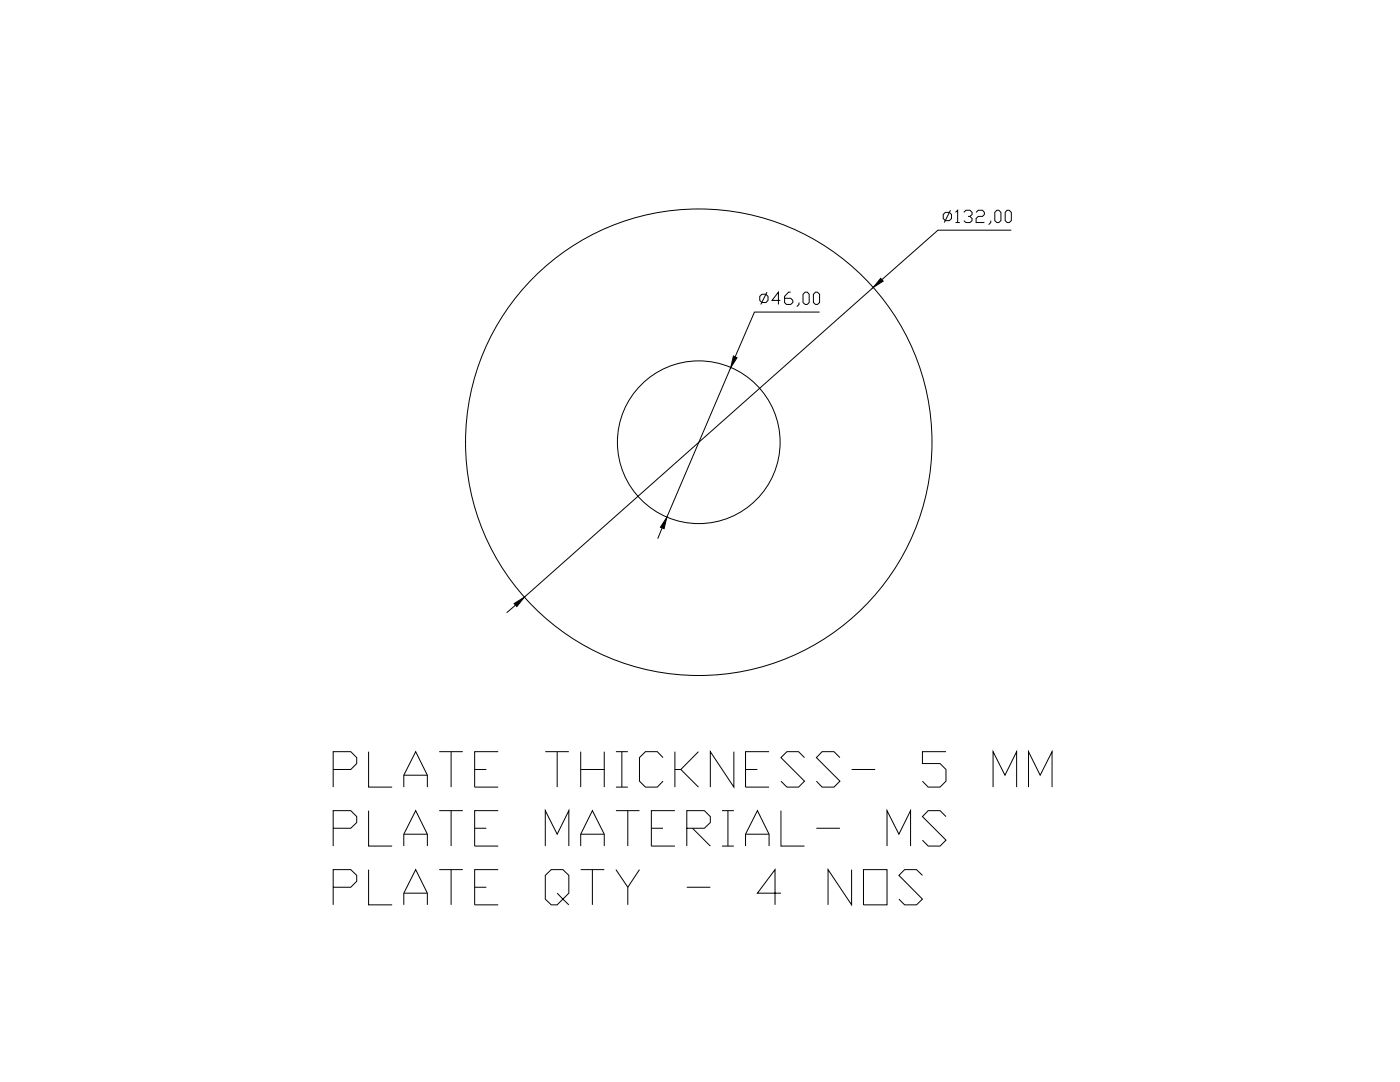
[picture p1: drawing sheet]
<svg xmlns="http://www.w3.org/2000/svg" width="279mm" height="216mm" viewBox="0 0 279 216" stroke-linecap="round" stroke-linejoin="round" font-family="sans-serif">
<!-- layer: 0 -->
<g fill="none" stroke="#000" stroke-width=".2">
<path d="M151.6 59.1l.4-.4h.9l.4 .4v.8l-.4 .5h-.9l-.4-.5zM153.1 58.3l-1.3 2.4M155.7 59.9h-1.6l1.2-1.6v2.4M157.8 58.3h-.4l-.8 .8v1.3l.4 .3h.8l.4-.3v-.5l-.4-.4h-1.2M160.3 58.7l.4-.4h.4l.4 .4v1.7l-.4 .3h-.4l-.4-.3zM162.3 58.7l.5-.4h.3l.5 .4v1.7l-.5 .3h-.3l-.5-.3zM174.3 57.4l-69.7 61.8M188.2 42.8l.5-.4h.8l.4 .4v.8l-.4 .4h-.8l-.5-.4zM189.7 42l-1.2 2.4M190.7 42.4l.4-.4v2.4M190.7 44.4h.8M192.3 42.4l.5-.4h.8l.4 .4v.4l-.4 .4h-.4"/>
<path d="M193.6 43.2l.4 .4v.4l-.4 .4h-.8l-.5-.4M194.8 42.4l.4-.4h.9l.4 .4v.4l-.4 .4h-.9l-.4 .4v.8h1.7M197.7 44v.4l-.4 .4M198.5 42.4l.5-.4h.3l.5 .4v1.6l-.5 .4h-.3l-.5-.4zM201 42h.4l.4 .4v1.6l-.4 .4h-.4l-.4-.4v-1.6zM201.8 45.9h-14.6l-11.2 9.9M145.8 73.4l-12.7 29.8M159.5 60.4v.3l-.5 .5M163.6 62.3h-13l-3.9 8.9M132.2 105.3l-.9 2.2M102.9 120.7l-1.8 1.6M66.5 153.5h3.5l1.2-1.1v-1.2l-1.2-1.2h-3.5v7.1"/>
<path d="M73.6 150v7.1h4.7M80.6 157.1v-2.4l2.4-4.7 2.3 4.7v2.4M80.6 154.7h4.7M87.7 150h4.7M90 150v7.1M94.7 153.5h2.4M99.4 150h-4.7v7.1h4.7M108.8 150h4.7M111.2 150v7.1M115.9 153.5h4.7M115.9 150v7.1M120.6 150v7.1"/>
<path d="M122.9 150h2.4M122.9 157.1h2.4M124.1 150v7.1M132.3 151.2l-1.1-1.2h-2.4l-1.2 1.2v4.7l1.2 1.2h2.4l1.1-1.2M134.7 150v7.1M135.9 153.5l3.5 3.6M139.4 150l-3.5 3.5h-1.2M146.5 150v7.1l-4.7-7.1v7.1M148.8 153.5h2.4M153.5 150h-4.7v7.1h4.7M160.6 151.2l-1.2-1.2h-2.4l-1.1 1.2 4.7 4.7-1.2 1.2h-2.4l-1.1-1.2M167.6 151.2l-1.2-1.2h-2.3l-1.2 1.2 4.7 4.7-1.2 1.2h-2.3l-1.2-1.2"/>
<path d="M170 153.5h4.7M188.8 150h-4.7v2.4h3.5l1.2 1.1v2.4l-1.2 1.2h-2.4l-1.1-1.2M198.2 157.1v-7.1l2.4 4.7 2.3-4.7v7.1M205.3 157.1v-7.1l2.3 4.7 2.4-4.7v7.1M66.5 165.3h3.5l1.2-1.2v-1.2l-1.2-1.1h-3.5v7M66.5 177h3.5l1.2-1.1v-1.2l-1.2-1.2h-3.5v7.1M73.6 161.8v7h4.7M73.6 173.5v7.1h4.7M80.6 168.8v-2.3l2.4-4.7 2.3 4.7v2.3M80.6 166.5h4.7M80.6 178.2h4.7M87.7 161.8h4.7"/>
<path d="M87.7 173.5h4.7M90 161.8v7M90 173.5v7.1M94.7 165.3h2.4M94.7 177h2.4M99.4 161.8h-4.7v7h4.7M99.4 173.5h-4.7v7.1h4.7M108.8 168.8v-7l2.4 4.7 2.3-4.7v7M111.2 178.2l1.1 1.2-1.1 1.2h-1.2l-1.2-1.2v-4.7l1.2-1.2h2.3l1.2 1.2v3.5l-1.2 1.2 1.2 1.2M115.9 168.8v-2.3l2.3-4.7 2.4 4.7v2.3M115.9 166.5h4.7M115.9 173.5h4.7"/>
<path d="M118.2 173.5v7.1M122.9 173.5l2.4 3.5v3.6M122.9 161.8h4.7M125.3 161.8v7M127.6 173.5l-2.3 3.5M130 165.3h2.3M134.7 161.8h-4.7v7h4.7M137.1 165.3h3.5l1.2-1.2v-1.2l-1.2-1.1h-3.5v7M137.1 177h4.7M138.2 165.3l3.6 3.5M144.1 161.8h2.4M144.1 168.8h2.4"/>
<path d="M145.3 161.8v7M148.8 168.8v-2.3l2.4-4.7 2.3 4.7v2.3M148.8 166.5h4.7M155.9 161.8v7h4.7M155.9 178.2h-4.7l3.5-4.7v7.1M162.9 165.3h4.7M170 173.5v7.1l-4.7-7.1v7.1M172.3 173.5h4.7v7.1h-4.7zM177 168.8v-7l2.4 4.7 2.3-4.7v7M184.1 174.7l-1.2-1.2h-2.4l-1.1 1.2 4.7 4.7-1.2 1.2h-2.4l-1.1-1.2M188.8 162.9l-1.2-1.1h-2.4l-1.1 1.1 4.7 4.7-1.2 1.2h-2.4l-1.1-1.2M80.6 180.6v-2.4l2.4-4.7 2.3 4.7v2.4"/>
<circle cx="139.4" cy="88.2" r="46.6"/>
<circle cx="139.5" cy="88.2" r="16.2"/>
</g>
<path d="M175.8 55.5l.5 .6-2 1.3zM146.4 71l.7 .4-1.3 2zM133.1 103.2l-.6 2.3-.7-.3zM102.6 120.4l2-1.2-1.4 1.8z" fill="#000" stroke="#000" stroke-width=".2"/>
</svg>
